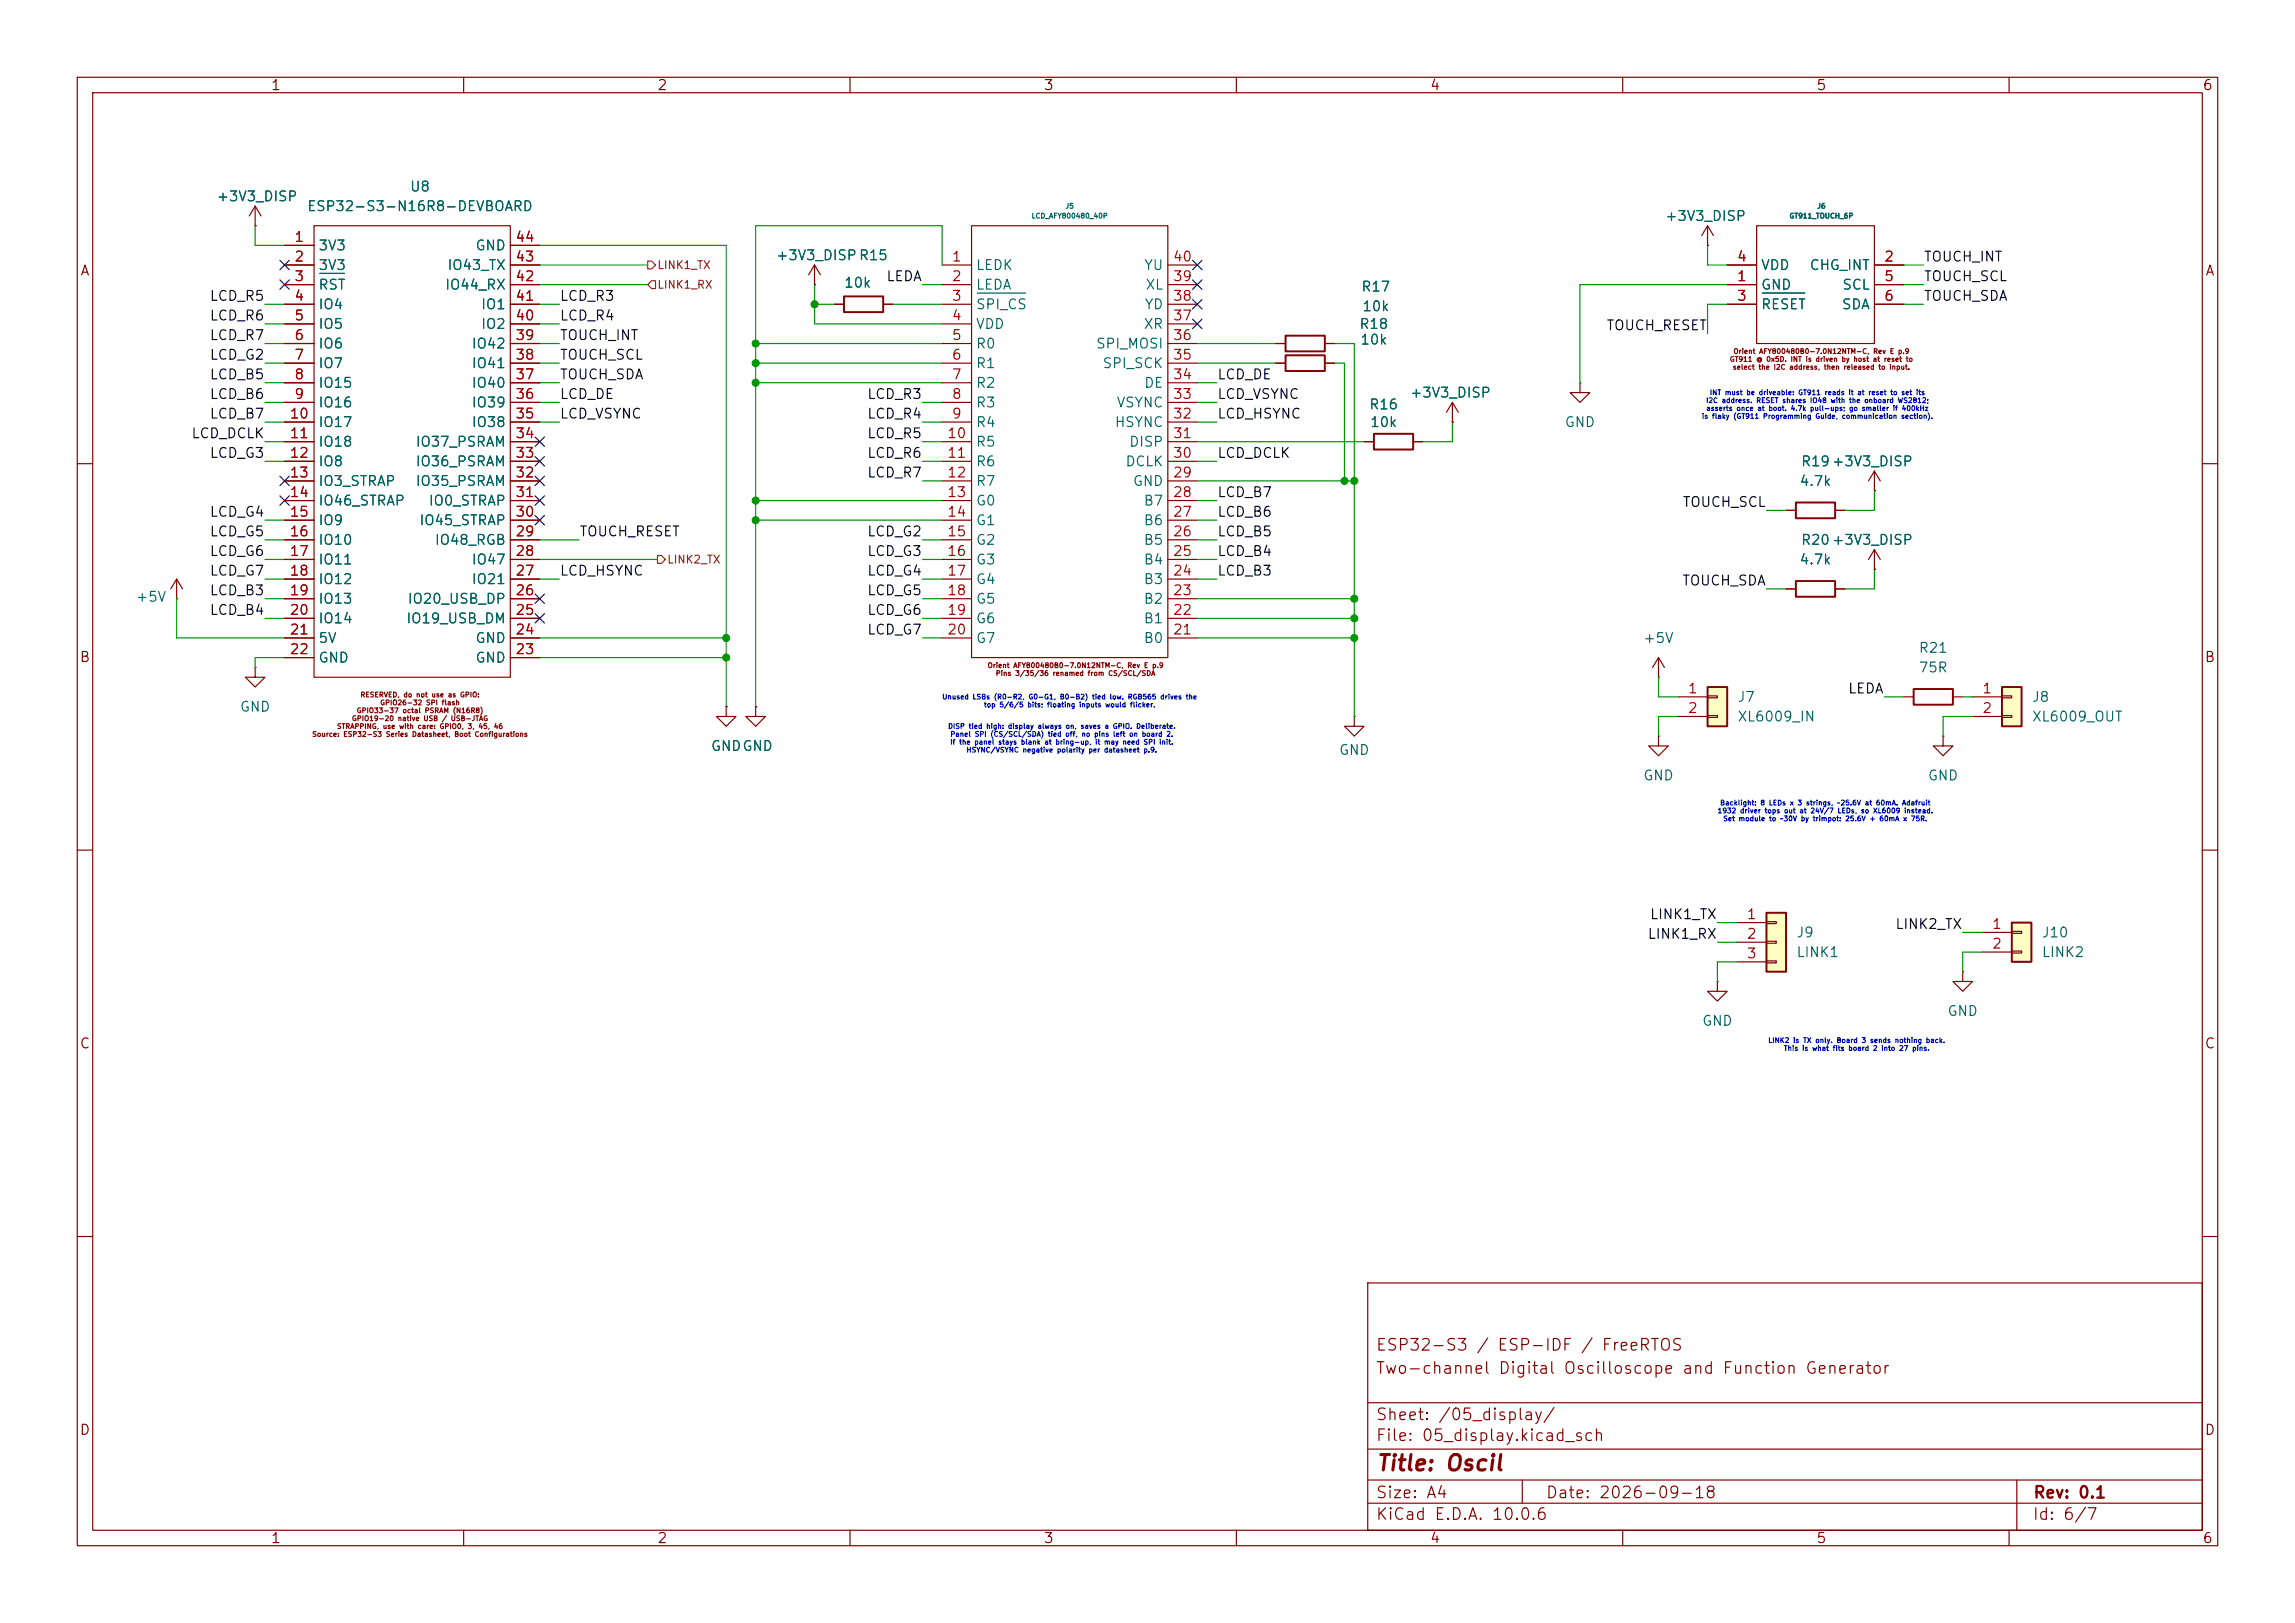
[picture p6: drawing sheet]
<svg xmlns="http://www.w3.org/2000/svg" width="297mm" height="210mm" viewBox="0 0 297 210" stroke-linecap="round" stroke-linejoin="round" font-family="sans-serif">
<defs><g id="words">
<text font-size="2" fill="#840000" x="178" y="190.8">Title: Oscil</text>
<g font-size="1.5" fill="#840000">
<text x="178" y="178.1">Two-channel Digital Oscilloscope and Function Generator</text>
<text x="178" y="175.1">ESP32-S3 / ESP-IDF / FreeRTOS</text>
<text x="178" y="184.1">Sheet: /05_display/</text>
<text x="178" y="186.8">File: 05_display.kicad_sch</text>
<text x="178" y="197">KiCad E.D.A. 10.0.6</text>
<text x="178" y="194.2">Size: A4</text>
<text x="200" y="194.2">Date: 2026-09-18</text>
<text x="263" y="197">Id: 6/7</text>
<text x="263" y="194.2">Rev: 0.1</text>
</g>
<g font-size="1.3" fill="#840000">
<text x="35" y="12">1</text>
<text x="85" y="12">2</text>
<text x="135" y="12">3</text>
<text x="185" y="12">4</text>
<text x="235" y="12">5</text>
<text x="285" y="12">6</text>
<text x="10.3" y="36">A</text>
<text x="285.3" y="36">A</text>
<text x="10.2" y="86">B</text>
<text x="285.2" y="86">B</text>
<text x="10.2" y="136">C</text>
<text x="285.2" y="136">C</text>
<text x="10.2" y="186">D</text>
<text x="285.2" y="186">D</text>
<text x="35" y="200">1</text>
<text x="85" y="200">2</text>
<text x="135" y="200">3</text>
<text x="185" y="200">4</text>
<text x="235" y="200">5</text>
<text x="285" y="200">6</text>
</g>
<g font-size="1.3" fill="#006464">
<text x="27.9" y="26.4">+3V3_DISP</text>
<text x="39.7" y="27.6">ESP32-S3-N16R8-DEVBOARD</text>
<text x="53" y="25.1">U8</text>
<text x="215.4" y="28.9">+3V3_DISP</text>
<text x="41.1" y="32.7">3V3</text>
<text x="41.1" y="35.3">3V3</text>
<text x="57.8" y="35.3">IO43_TX</text>
<text x="61.4" y="32.7">GND</text>
<text x="100.3" y="34">+3V3_DISPR15</text>
<text x="126.2" y="35.3">LEDK</text>
<text x="148" y="35.3">YU</text>
<text x="227.8" y="35.3">VDD</text>
<text x="234.1" y="35.3">CHG_INT</text>
<text x="41.1" y="37.8">RST</text>
<text x="41.1" y="40.3">IO4</text>
<text x="57.5" y="37.8">IO44_RX</text>
<text x="62.2" y="40.3">IO1</text>
<text x="109.1" y="37.5">10k</text>
<text x="126.2" y="37.8">LEDA</text>
<text x="126.2" y="40.3">SPI_CS</text>
<text x="148" y="40.3">YD</text>
<text x="148.2" y="37.8">XL</text>
<text x="176.1" y="38">R17</text>
<text x="176.2" y="40.6">10k</text>
<text x="227.8" y="37.8">GND</text>
<text x="227.8" y="40.3">RESET</text>
<text x="238.3" y="40.3">SDA</text>
<text x="238.3" y="37.8">SCL</text>
<text x="41.1" y="42.9">IO5</text>
<text x="41.1" y="45.4">IO6</text>
<text x="41.1" y="48">IO7</text>
<text x="61" y="48">IO41</text>
<text x="61" y="45.4">IO42</text>
<text x="62.2" y="42.9">IO2</text>
<text x="126.2" y="42.9">VDD</text>
<text x="126.2" y="45.4">R0</text>
<text x="126.2" y="48">R1</text>
<text x="141.7" y="45.4">SPI_MOSI</text>
<text x="142.6" y="48">SPI_SCK</text>
<text x="147.9" y="42.9">XR</text>
<text x="175.8" y="42.9">R18</text>
<text x="175.9" y="44.9">10k</text>
<text x="41.1" y="50.5">IO15</text>
<text x="41.1" y="53">IO16</text>
<text x="61" y="53">IO39</text>
<text x="61" y="50.5">IO40</text>
<text x="126.2" y="50.5">R2</text>
<text x="126.2" y="53">R3</text>
<text x="144.4" y="53">VSYNC</text>
<text x="148" y="50.5">DE</text>
<text x="177.1" y="53.3">R16</text>
<text x="182.4" y="51.8">+3V3_DISP</text>
<text x="41.1" y="55.6">IO17</text>
<text x="41.1" y="58.1">IO18</text>
<text x="53.7" y="58.1">IO37_PSRAM</text>
<text x="61" y="55.6">IO38</text>
<text x="126.2" y="55.6">R4</text>
<text x="126.2" y="58.1">R5</text>
<text x="144.2" y="55.6">HSYNC</text>
<text x="146" y="58.1">DISP</text>
<text x="177.2" y="55.6">10k</text>
<text x="202.4" y="55.6">GND</text>
<text x="41.1" y="60.7">IO8</text>
<text x="41.1" y="63.2">IO3_STRAP</text>
<text x="41.1" y="65.7">IO46_STRAP</text>
<text x="53.7" y="63.2">IO35_PSRAM</text>
<text x="53.7" y="60.7">IO36_PSRAM</text>
<text x="55.4" y="65.7">IO0_STRAP</text>
<text x="126.2" y="60.7">R6</text>
<text x="126.2" y="63.2">R7</text>
<text x="126.2" y="65.7">G0</text>
<text x="145.6" y="60.7">DCLK</text>
<text x="146.5" y="63.2">GND</text>
<text x="147.9" y="65.7">B7</text>
<text x="232.8" y="63.2">4.7k</text>
<text x="233" y="60.7">R19+3V3_DISP</text>
<text x="41.1" y="68.3">IO9</text>
<text x="41.1" y="70.8">IO10</text>
<text x="54.2" y="68.3">IO45_STRAP</text>
<text x="56.2" y="70.8">IO48_RGB</text>
<text x="126.2" y="68.3">G1</text>
<text x="126.2" y="70.8">G2</text>
<text x="147.9" y="70.8">B5</text>
<text x="147.9" y="68.3">B6</text>
<text x="233" y="70.8">R20+3V3_DISP</text>
<text x="41.1" y="73.4">IO11</text>
<text x="41.1" y="75.9">IO12</text>
<text x="61" y="75.9">IO21</text>
<text x="61" y="73.4">IO47</text>
<text x="126.2" y="73.4">G3</text>
<text x="126.2" y="75.9">G4</text>
<text x="147.9" y="75.9">B3</text>
<text x="147.9" y="73.4">B4</text>
<text x="232.8" y="73.4">4.7k</text>
<text x="17.5" y="78.2">+5V</text>
<text x="41.1" y="78.4">IO13</text>
<text x="41.1" y="81">IO14</text>
<text x="41.1" y="83.5">5V</text>
<text x="52.5" y="81">IO19_USB_DM</text>
<text x="52.7" y="78.4">IO20_USB_DP</text>
<text x="61.4" y="83.5">GND</text>
<text x="126.2" y="78.4">G5</text>
<text x="126.2" y="81">G6</text>
<text x="126.2" y="83.5">G7</text>
<text x="147.9" y="83.5">B0</text>
<text x="147.9" y="81">B1</text>
<text x="147.9" y="78.4">B2</text>
<text x="212.6" y="83.5">+5V</text>
<text x="41.1" y="86.1">GND</text>
<text x="61.4" y="86.1">GND</text>
<text x="248.2" y="84.8">R21</text>
<text x="248.2" y="87.3">75R</text>
<text x="31" y="92.4">GND</text>
<text x="224.8" y="91.1">J7</text>
<text x="224.8" y="93.7">XL6009_IN</text>
<text x="262.9" y="91.1">J8</text>
<text x="262.9" y="93.7">XL6009_OUT</text>
<text x="91.9" y="97.5">GNDGND</text>
<text x="173.2" y="98">GND</text>
<text x="212.6" y="101.3">GND</text>
<text x="249.4" y="101.3">GND</text>
<text x="232.4" y="121.6">J9</text>
<text x="232.4" y="124.2">LINK1</text>
<text x="264.1" y="121.6">J10</text>
<text x="264.1" y="124.2">LINK2</text>
<text x="251.9" y="131.8">GND</text>
<text x="220.2" y="133">GND</text>
</g>
<g font-size="1.3" fill="#a90000">
<text x="38" y="31.6">1</text>
<text x="38" y="34.2">2</text>
<text x="66.6" y="34.2">43</text>
<text x="66.6" y="31.6">44</text>
<text x="123.1" y="34.2">1</text>
<text x="151.7" y="34.2">40</text>
<text x="224.7" y="34.2">4</text>
<text x="243.7" y="34.2">2</text>
<text x="38" y="36.7">3</text>
<text x="38" y="39.2">4</text>
<text x="38" y="41.8">5</text>
<text x="66.6" y="41.8">40</text>
<text x="66.6" y="39.2">41</text>
<text x="66.6" y="36.7">42</text>
<text x="123.1" y="36.7">2</text>
<text x="123.1" y="39.2">3</text>
<text x="123.1" y="41.8">4</text>
<text x="151.7" y="41.8">37</text>
<text x="151.7" y="39.2">38</text>
<text x="151.7" y="36.7">39</text>
<text x="224.7" y="36.7">1</text>
<text x="224.7" y="39.2">3</text>
<text x="243.7" y="36.7">5</text>
<text x="243.7" y="39.2">6</text>
<text x="38" y="44.3">6</text>
<text x="38" y="46.9">7</text>
<text x="66.6" y="46.9">38</text>
<text x="66.6" y="44.3">39</text>
<text x="123.1" y="44.3">5</text>
<text x="123.1" y="46.9">6</text>
<text x="151.7" y="46.9">35</text>
<text x="151.7" y="44.3">36</text>
<text x="38" y="49.4">8</text>
<text x="38" y="51.9">9</text>
<text x="66.6" y="51.9">36</text>
<text x="66.6" y="49.4">37</text>
<text x="123.1" y="49.4">7</text>
<text x="123.1" y="51.9">8</text>
<text x="151.7" y="51.9">33</text>
<text x="151.7" y="49.4">34</text>
<text x="37.4" y="54.5">10</text>
<text x="37.4" y="57">11</text>
<text x="37.4" y="59.6">12</text>
<text x="66.6" y="59.6">33</text>
<text x="66.6" y="57">34</text>
<text x="66.6" y="54.5">35</text>
<text x="122.5" y="57">10</text>
<text x="122.5" y="59.6">11</text>
<text x="123.1" y="54.5">9</text>
<text x="151.7" y="59.6">30</text>
<text x="151.7" y="57">31</text>
<text x="151.7" y="54.5">32</text>
<text x="37.4" y="62.1">13</text>
<text x="37.4" y="64.6">14</text>
<text x="66.6" y="64.6">31</text>
<text x="66.6" y="62.1">32</text>
<text x="122.5" y="62.1">12</text>
<text x="122.5" y="64.6">13</text>
<text x="151.7" y="64.6">28</text>
<text x="151.7" y="62.1">29</text>
<text x="37.4" y="67.2">15</text>
<text x="37.4" y="69.7">16</text>
<text x="66.6" y="69.7">29</text>
<text x="66.6" y="67.2">30</text>
<text x="122.5" y="67.2">14</text>
<text x="122.5" y="69.7">15</text>
<text x="151.7" y="69.7">26</text>
<text x="151.7" y="67.2">27</text>
<text x="37.4" y="72.3">17</text>
<text x="37.4" y="74.8">18</text>
<text x="37.4" y="77.3">19</text>
<text x="66.6" y="77.3">26</text>
<text x="66.6" y="74.8">27</text>
<text x="66.6" y="72.3">28</text>
<text x="122.5" y="72.3">16</text>
<text x="122.5" y="74.8">17</text>
<text x="122.5" y="77.3">18</text>
<text x="151.7" y="77.3">23</text>
<text x="151.7" y="74.8">24</text>
<text x="151.7" y="72.3">25</text>
<text x="37.4" y="79.9">20</text>
<text x="37.4" y="82.4">21</text>
<text x="66.6" y="82.4">24</text>
<text x="66.6" y="79.9">25</text>
<text x="122.5" y="79.9">19</text>
<text x="122.5" y="82.4">20</text>
<text x="151.7" y="82.4">21</text>
<text x="151.7" y="79.9">22</text>
<text x="37.4" y="85">22</text>
<text x="66.6" y="85">23</text>
<text x="218.3" y="90">1</text>
<text x="218.3" y="92.6">2</text>
<text x="256.4" y="90">1</text>
<text x="256.4" y="92.6">2</text>
<text x="226" y="119.2">1</text>
<text x="226" y="121.8">2</text>
<text x="226" y="124.3">3</text>
<text x="257.7" y="120.5">1</text>
<text x="257.7" y="123.1">2</text>
</g>
<g font-size="1.3" fill="#0f0f0f">
<text x="248.9" y="34.2">TOUCH_INT</text>
<text x="27" y="41.8">LCD_R6</text>
<text x="27" y="39.2">LCD_R5</text>
<text x="72.4" y="41.8">LCD_R4</text>
<text x="72.4" y="39.2">LCD_R3</text>
<text x="114.6" y="36.7">LEDA</text>
<text x="248.9" y="36.7">TOUCH_SCL</text>
<text x="248.9" y="39.2">TOUCH_SDA</text>
<text x="27" y="46.9">LCD_G2</text>
<text x="27" y="44.3">LCD_R7</text>
<text x="72.4" y="44.3">TOUCH_INT</text>
<text x="72.4" y="46.9">TOUCH_SCL</text>
<text x="207.8" y="43.1">TOUCH_RESET</text>
<text x="27" y="51.9">LCD_B6</text>
<text x="27" y="49.4">LCD_B5</text>
<text x="72.4" y="51.9">LCD_DE</text>
<text x="72.4" y="49.4">TOUCH_SDA</text>
<text x="112.1" y="51.9">LCD_R3</text>
<text x="157.5" y="51.9">LCD_VSYNC</text>
<text x="157.5" y="49.4">LCD_DE</text>
<text x="24.7" y="57">LCD_DCLK</text>
<text x="27" y="54.5">LCD_B7</text>
<text x="27" y="59.6">LCD_G3</text>
<text x="72.4" y="54.5">LCD_VSYNC</text>
<text x="112.1" y="59.6">LCD_R6</text>
<text x="112.1" y="54.5">LCD_R4</text>
<text x="112.1" y="57">LCD_R5</text>
<text x="157.5" y="59.6">LCD_DCLK</text>
<text x="157.5" y="54.5">LCD_HSYNC</text>
<text x="112.1" y="62.1">LCD_R7</text>
<text x="157.5" y="64.6">LCD_B7</text>
<text x="217.7" y="65.9">TOUCH_SCL</text>
<text x="27" y="69.7">LCD_G5</text>
<text x="27" y="67.2">LCD_G4</text>
<text x="74.9" y="69.7">TOUCH_RESET</text>
<text x="112.1" y="69.7">LCD_G2</text>
<text x="157.5" y="67.2">LCD_B6</text>
<text x="157.5" y="69.7">LCD_B5</text>
<text x="27" y="77.3">LCD_B3</text>
<text x="27" y="72.3">LCD_G6</text>
<text x="27" y="74.8">LCD_G7</text>
<text x="72.4" y="74.8">LCD_HSYNC</text>
<text x="112.1" y="77.3">LCD_G5</text>
<text x="112.1" y="74.8">LCD_G4</text>
<text x="112.1" y="72.3">LCD_G3</text>
<text x="157.5" y="74.8">LCD_B3</text>
<text x="157.5" y="72.3">LCD_B4</text>
<text x="217.6" y="76.1">TOUCH_SDA</text>
<text x="27" y="79.9">LCD_B4</text>
<text x="112.1" y="82.4">LCD_G7</text>
<text x="112.1" y="79.9">LCD_G6</text>
<text x="239.1" y="90">LEDA</text>
<text x="213.4" y="119.3">LINK1_TX</text>
<text x="213.1" y="121.8">LINK1_RX</text>
<text x="245.2" y="120.5">LINK2_TX</text>
</g>
<g font-size="1" fill="#725600">
<text x="85" y="35.1">LINK1_TX</text>
<text x="85" y="37.6">LINK1_RX</text>
<text x="86.3" y="73.2">LINK2_TX</text>
</g>
<g font-size=".6" fill="#006464">
<text x="133.4" y="28.4">LCD_AFY800480_40P</text>
<text x="137.8" y="27.1">J5</text>
<text x="231.5" y="28.4">GT911_TOUCH_6P</text>
<text x="235.1" y="27.1">J6</text>
</g>
<g font-size=".6" fill="#840000">
<text x="223.8" y="47">GT911 @ 0x5D. INT is driven by host at reset to</text>
<text x="224.2" y="48">select the I2C address, then released to input.</text>
<text x="224.3" y="45.9">Orient AFY800480B0-7.0N12NTM-C, Rev E p.9</text>
<text x="127.7" y="86.6">Orient AFY800480B0-7.0N12NTM-C, Rev E p.9</text>
<text x="128.8" y="87.6">Pins 3/35/36 renamed from CS/SCL/SDA</text>
<text x="40.3" y="95.5">Source: ESP32-S3 Series Datasheet, Boot Configurations</text>
<text x="43.5" y="94.5">STRAPPING, use with care: GPIO0, 3, 45, 46</text>
<text x="45.5" y="93.4">GPIO19-20 native USB / USB-JTAG</text>
<text x="46.1" y="92.4">GPIO33-37 octal PSRAM (N16R8)</text>
<text x="46.6" y="90.4">RESERVED, do not use as GPIO:</text>
<text x="49.1" y="91.4">GPIO26-32 SPI flash</text>
</g>
<g font-size=".6" fill="#0000c2">
<text x="220.7" y="52.3">I2C address. RESET shares IO48 with the onboard WS2812;</text>
<text x="220.7" y="53.3">asserts once at boot. 4.7k pull-ups; go smaller if 400kHz</text>
<text x="221.2" y="51.3">INT must be driveable: GT911 reads it at reset to set its</text>
<text x="220.2" y="54.3">is flaky (GT911 Programming Guide, communication section).</text>
<text x="121.9" y="90.6">Unused LSBs (R0-R2, G0-G1, B0-B2) tied low. RGB565 drives the</text>
<text x="122.6" y="94.5">DISP tied high: display always on, saves a GPIO. Deliberate.</text>
<text x="122.9" y="95.5">Panel SPI (CS/SCL/SDA) tied off, no pins left on board 2.</text>
<text x="127.3" y="91.7">top 5/6/5 bits; floating inputs would flicker.</text>
<text x="122.9" y="96.5">If the panel stays blank at bring-up, it may need SPI init.</text>
<text x="125" y="97.5">HSYNC/VSYNC negative polarity per datasheet p.9.</text>
<text x="222.2" y="105.4">1932 driver tops out at 24V/7 LEDs, so XL6009 instead.</text>
<text x="222.5" y="104.4">Backlight: 8 LEDs x 3 strings, ~25.6V at 60mA. Adafruit</text>
<text x="222.9" y="106.4">Set module to ~30V by trimpot: 25.6V + 60mA x 75R.</text>
<text x="228.8" y="135.1">LINK2 is TX only. Board 3 sends nothing back.</text>
<text x="230.8" y="136.1">This is what fits board 2 into 27 pins.</text>
</g>
</g></defs>
<g fill="none" stroke="#840000" stroke-width=".15">
<path d="M10 10h277v190h-277zM12 12h273v186h-273zM60 10v2M110 10v2M160 10v2M210 10v2M260 10v2M105.4 36.8h.1M105.4 34.3l-.8 1.3M105.4 34.3l.8 1.3M105.4 34.3v2.5M107.9 39.4h1.3"/>
<path d="M114.3 39.4h1.3M10 60h2M231.1 76.2h1.3M237.5 76.2h1.3M285 60h2M214.6 95.3v1.2h1.3l-1.3 1.3-1.2-1.3h1.2M214.6 95.3h.1M10 110h2M285 110h2M222.2 127v1.3h1.3l-1.3 1.2-1.2-1.2h1.2M222.2 127h.1M10 160h2"/>
<path d="M177 166h108v32h-108zM285 160h2M60 198v2M110 198v2M160 198v2M177 194.5h108M177 191.5h108M177 187.5h108M177 181.5h108M197 191.5v3M210 198v2M260 198v2"/>
<path d="M261 191.5v6.5"/>
</g>
<path d="M109.2 38.4h5.1v2h-5.1zM232.4 75.2h5.1v2h-5.1z" fill="none" stroke="#840000" stroke-width=".25"/>
<path d="M221 88.9h2.5v5.1h-2.5z" fill="#ffffc2"/>
<path d="M221 88.9h2.5v5.1h-2.5z" fill="none" stroke="#840000" stroke-width=".25"/>
<path d="M217.2 90.2h3.8M217.2 92.7h3.8M221 90h1.2v.3h-1.2zM221 92.6h1.2v.2h-1.2z" fill="none" stroke="#840000" stroke-width=".15"/>
<path d="M260.3 119.4h2.6v5.1h-2.6z" fill="#ffffc2"/>
<path d="M260.3 119.4h2.6v5.1h-2.6z" fill="none" stroke="#840000" stroke-width=".25"/>
<g fill="none" stroke="#840000" stroke-width=".15">
<path d="M33 29.2h.1M33 26.7l-.7 1.2M33 26.7l.8 1.2M33 26.7v2.5M36.8 31.8h3.8M36.8 34.3h3.8M36.8 36.8h3.8M36.8 39.4h3.8M40.6 29.2h25.4v58.4h-25.4zM66 31.8h3.8M66 34.3h3.8M66 36.8h3.8"/>
<path d="M66 39.4h3.8M121.9 34.3h3.8M121.9 36.8h3.8M121.9 39.4h3.8M125.7 29.2h25.4v55.9h-25.4zM151.1 34.3h3.8M151.1 36.8h3.8M151.1 39.4h3.8M36.8 41.9h3.8M36.8 44.5h3.8M36.8 47h3.8M36.8 49.5h3.8"/>
<path d="M36.8 52.1h3.8M36.8 54.6h3.8M36.8 57.2h3.8M36.8 59.7h3.8M66 41.9h3.8M66 44.5h3.8M66 47h3.8M66 49.5h3.8M66 52.1h3.8M66 54.6h3.8M66 57.2h3.8M66 59.7h3.8"/>
<path d="M121.9 41.9h3.8M121.9 44.5h3.8M121.9 47h3.8M121.9 49.5h3.8M121.9 52.1h3.8M121.9 54.6h3.8M121.9 57.2h3.8M121.9 59.7h3.8M151.1 41.9h3.8M151.1 44.5h3.8M151.1 47h3.8M151.1 49.5h3.8"/>
<path d="M151.1 52.1h3.8M151.1 54.6h3.8M151.1 57.2h3.8M151.1 59.7h3.8M22.9 77.5h.1M22.9 74.9l-.8 1.3M22.9 74.9l.7 1.3M22.9 74.9v2.6M36.8 62.2h3.8M36.8 64.8h3.8M36.8 67.3h3.8M36.8 69.9h3.8"/>
<path d="M36.8 72.4h3.8M36.8 74.9h3.8M36.8 77.5h3.8M66 62.2h3.8M66 64.8h3.8M66 67.3h3.8M66 69.9h3.8M66 72.4h3.8M66 74.9h3.8M66 77.5h3.8M121.9 62.2h3.8M121.9 64.8h3.8"/>
<path d="M121.9 67.3h3.8M121.9 69.9h3.8M121.9 72.4h3.8M121.9 74.9h3.8M121.9 77.5h3.8M151.1 62.2h3.8M151.1 64.8h3.8M151.1 67.3h3.8M151.1 69.9h3.8M151.1 72.4h3.8M151.1 74.9h3.8M151.1 77.5h3.8"/>
<path d="M33 86.4v1.2h1.3l-1.3 1.3-1.3-1.3h1.3M33 86.4h.1M36.8 80h3.8M36.8 82.6h3.8M36.8 85.1h3.8M66 80h3.8M66 82.6h3.8M66 85.1h3.8M94 91.4v1.3h1.2l-1.2 1.3-1.3-1.3h1.3M94 91.4h.1M97.8 91.4v1.3h1.3l-1.3 1.3-1.3-1.3h1.3M97.8 91.4h.1"/>
<path d="M121.9 80h3.8M121.9 82.6h3.8M151.1 80h3.8M151.1 82.6h3.8M175.3 92.7v1.3h1.2l-1.2 1.3-1.3-1.3h1.3M175.3 92.7h.1M254 125.7v1.3h1.3l-1.3 1.3-1.3-1.3h1.3M254 125.7h.1M256.5 120.7h3.8M256.5 123.2h3.8M260.3 120.5h1.3v.3h-1.3zM260.3 123.1h1.3v.2h-1.3z"/>
</g>
<path d="M41.4 35.4h3.2M126.5 37.9h6.2" fill="none" stroke="#006464" stroke-width=".15"/>
<path d="M228.6 118.1h2.5v7.6h-2.5z" fill="#ffffc2"/>
<path d="M228.6 118.1h2.5v7.6h-2.5z" fill="none" stroke="#840000" stroke-width=".25"/>
<path d="M224.8 119.4h3.8M228.6 119.3h1.3v.2h-1.3zM224.8 121.9h3.8M224.8 124.5h3.8M228.6 121.8h1.3v.2h-1.3zM228.6 124.3h1.3v.3h-1.3z" fill="none" stroke="#840000" stroke-width=".15"/>
<path d="M259.1 88.9h2.5v5.1h-2.5z" fill="#ffffc2"/>
<path d="M166.4 46h5v2h-5zM166.4 43.4h5v2.1h-5zM177.8 56.1h5.1v2.1h-5.1zM232.4 65h5.1v2.1h-5.1zM247.6 89.2h5.1v2h-5.1zM259.1 88.9h2.5v5.1h-2.5z" fill="none" stroke="#840000" stroke-width=".25"/>
<g fill="none" stroke="#840000" stroke-width=".15">
<path d="M33 29.2h.1M36.8 36.8h3.8M36.8 34.3h3.8M36.8 39.4h3.8M36.8 31.8h3.8M66 36.8h3.8M66 34.3h3.8M66 39.4h3.8M66 31.8h3.8M105.4 36.8h.1M107.9 39.4h1.3M114.3 39.4h1.3"/>
<path d="M221 31.8h.1M221 29.2l.7 1.3M221 29.2l-.8 1.3M221 29.2v2.6M223.5 36.8h3.8M223.5 34.3h3.8M223.5 39.4h3.8M227.3 29.2h15.3v15.3h-15.3zM242.6 36.8h3.8M242.6 34.3h3.8M242.6 39.4h3.8M36.8 57.2h3.8"/>
<path d="M36.8 47h3.8M36.8 44.5h3.8M36.8 41.9h3.8M36.8 49.5h3.8M36.8 52.1h3.8M36.8 54.6h3.8M36.8 59.7h3.8M66 57.2h3.8M66 47h3.8M66 44.5h3.8M66 41.9h3.8M66 49.5h3.8"/>
<path d="M66 52.1h3.8M66 54.6h3.8M66 59.7h3.8M165.1 47h1.3M165.1 44.5h1.3M171.4 47h1.3M171.4 44.5h1.3M176.5 57.2h1.3M182.9 57.2h1.2M188 54.6h.1M188 52.1l.7 1.2M188 52.1l-.8 1.2"/>
<path d="M188 52.1v2.5M204.5 49.5v1.3h1.2l-1.2 1.3-1.3-1.3h1.3M204.5 49.5h.1M36.8 62.2h3.8M36.8 64.8h3.8M36.8 67.3h3.8M36.8 69.9h3.8M36.8 72.4h3.8M36.8 74.9h3.8M36.8 77.5h3.8M66 62.2h3.8M66 64.8h3.8"/>
<path d="M66 67.3h3.8M66 69.9h3.8M66 72.4h3.8M66 74.9h3.8M66 77.5h3.8M231.1 66h1.3M231.1 76.2h1.3M237.5 66h1.3M237.5 76.2h1.3M242.6 63.5h.1M242.6 73.7h.1M242.6 61l.7 1.2"/>
<path d="M242.6 61l-.8 1.2M242.6 61v2.5M242.6 71.1v2.6M242.6 71.1l.7 1.3M242.6 71.1l-.8 1.3M36.8 80h3.8M36.8 82.6h3.8M36.8 85.1h3.8M66 80h3.8M66 82.6h3.8M66 85.1h3.8M94 91.4h.1"/>
<path d="M97.8 91.4h.1M214.6 87.6h.1M214.6 85.1l-.7 1.3M214.6 85.1l.8 1.3M214.6 85.1v2.5M246.4 90.2h1.2M251.5 95.3v1.2h1.2l-1.2 1.3-1.3-1.3h1.3M251.5 95.3h.1M252.7 90.2h1.3M255.3 90.2h3.8M255.3 92.7h3.8M259.1 90h1.2v.3h-1.2z"/>
<path d="M259.1 92.6h1.2v.2h-1.2z"/>
</g>
<path d="M41.4 35.4h3.2M228.1 37.9h5.5" fill="none" stroke="#006464" stroke-width=".15"/>
<path d="M83.8 33.8h.5l.5 .5-.5 .5h-.5zM83.8 36.8l.5-.5h.5v1h-.5zM85.1 71.9h.5l.5 .5-.5 .5h-.5z" fill="none" stroke="#725600" stroke-width=".15"/>
<g fill="none" stroke="#009600" stroke-width=".15">
<path d="M33 29.2v2.6h3.8M34.3 39.4h2.5M69.8 39.4h2.6M69.8 31.8h24.2v59.6M69.8 36.8h14M69.8 34.3h14M105.4 39.4h2.5M105.4 36.8v5.1h16.5M115.6 39.4h6.3M119.4 36.8h2.5M121.9 34.3v-5.1h-24.1v62.2M221 31.8v2.5h2.5"/>
<path d="M223.5 39.4h-2.5v3.8M223.5 36.8h-19v12.7M246.4 39.4h2.5M246.4 36.8h2.5M246.4 34.3h2.5M34.3 41.9h2.5M34.3 52.1h2.5M34.3 57.2h2.5M34.3 59.7h2.5M34.3 54.6h2.5M34.3 44.5h2.5M34.3 47h2.5"/>
<path d="M34.3 49.5h2.5M69.8 41.9h2.6M69.8 52.1h2.6M69.8 54.6h2.6M69.8 44.5h2.6M69.8 47h2.6M69.8 49.5h2.6M97.8 44.5h24.1M97.8 47h24.1M97.8 49.5h24.1M119.4 52.1h2.5M119.4 57.2h2.5"/>
<path d="M119.4 59.7h2.5M119.4 54.6h2.5M154.9 52.1h2.6M154.9 57.2h21.6M154.9 59.7h2.6M154.9 54.6h2.6M154.9 44.5h10.2M154.9 47h10.2M154.9 49.5h2.6M172.7 44.5h2.6v48.2M172.7 47h1.3v15.2M188 54.6v2.6h-3.9"/>
<path d="M22.9 77.5v5.1h13.9M34.3 67.3h2.5M34.3 69.9h2.5M34.3 72.4h2.5M34.3 77.5h2.5M34.3 74.9h2.5M69.8 69.9h5.1M69.8 72.4h15.3M69.8 74.9h2.6M97.8 64.8h24.1M97.8 67.3h24.1M119.4 62.2h2.5"/>
<path d="M119.4 69.9h2.5M119.4 72.4h2.5M119.4 77.5h2.5M119.4 74.9h2.5M154.9 64.8h2.6M154.9 67.3h2.6M154.9 62.2h20.4M154.9 69.9h2.6M154.9 72.4h2.6M154.9 77.5h20.4M154.9 74.9h2.6M228.6 66h2.5"/>
<path d="M228.6 76.2h2.5M242.6 63.5v2.5h-3.8M242.6 73.7v2.5h-3.8M34.3 80h2.5M36.8 85.1h-3.8v1.3M69.8 82.6h24.2M69.8 85.1h24.2M119.4 80h2.5M119.4 82.6h2.5M154.9 80h20.4M154.9 82.6h20.4M214.6 87.6v2.6h2.6"/>
<path d="M217.2 92.7h-2.6v2.6M243.8 90.2h2.6M254 90.2h1.3M255.3 92.7h-3.8v2.6M222.2 119.4h2.6M222.2 121.9h2.6M224.8 124.5h-2.6v2.5M254 120.7h2.5M256.5 123.2h-2.5v2.5"/>
</g>
<g fill="none" stroke="#000084" stroke-width=".15">
<path d="M36.2 33.7l1.2 1.2M36.2 36.2l1.2 1.2M37.4 33.7l-1.2 1.2M37.4 36.2l-1.2 1.2M154.3 38.8l1.2 1.2M154.3 33.7l1.2 1.2M154.3 36.2l1.2 1.2M155.5 38.8l-1.2 1.2M155.5 33.7l-1.2 1.2M155.5 36.2l-1.2 1.2M69.2 56.5l1.3 1.3M69.2 59.1l1.3 1.2"/>
<path d="M70.5 56.5l-1.3 1.3M70.5 59.1l-1.3 1.2M154.3 41.3l1.2 1.2M155.5 41.3l-1.2 1.2M36.2 61.6l1.2 1.2M36.2 64.2l1.2 1.2M37.4 61.6l-1.2 1.2M37.4 64.2l-1.2 1.2M69.2 61.6l1.3 1.2M69.2 66.7l1.3 1.2M69.2 64.2l1.3 1.2M69.2 79.4l1.3 1.2"/>
<path d="M69.2 76.9l1.3 1.2M70.5 61.6l-1.3 1.2M70.5 66.7l-1.3 1.2M70.5 64.2l-1.3 1.2M70.5 79.4l-1.3 1.2M70.5 76.9l-1.3 1.2"/>
</g>
<g fill="#009600" stroke="#009600" stroke-width=".13">
<circle cx="97.8" cy="49.5" r=".46"/>
<circle cx="94" cy="85.1" r=".46"/>
<circle cx="94" cy="82.6" r=".46"/>
<circle cx="105.4" cy="39.4" r=".46"/>
<circle cx="97.8" cy="64.8" r=".46"/>
<circle cx="97.8" cy="67.3" r=".46"/>
<circle cx="97.8" cy="44.5" r=".46"/>
<circle cx="97.8" cy="47" r=".46"/>
<circle cx="175.3" cy="62.2" r=".46"/>
<circle cx="174" cy="62.2" r=".46"/>
<circle cx="175.3" cy="77.5" r=".46"/>
<circle cx="175.3" cy="80" r=".46"/>
<circle cx="175.3" cy="82.6" r=".46"/>
</g>
<use href="#words"/>
</svg>
